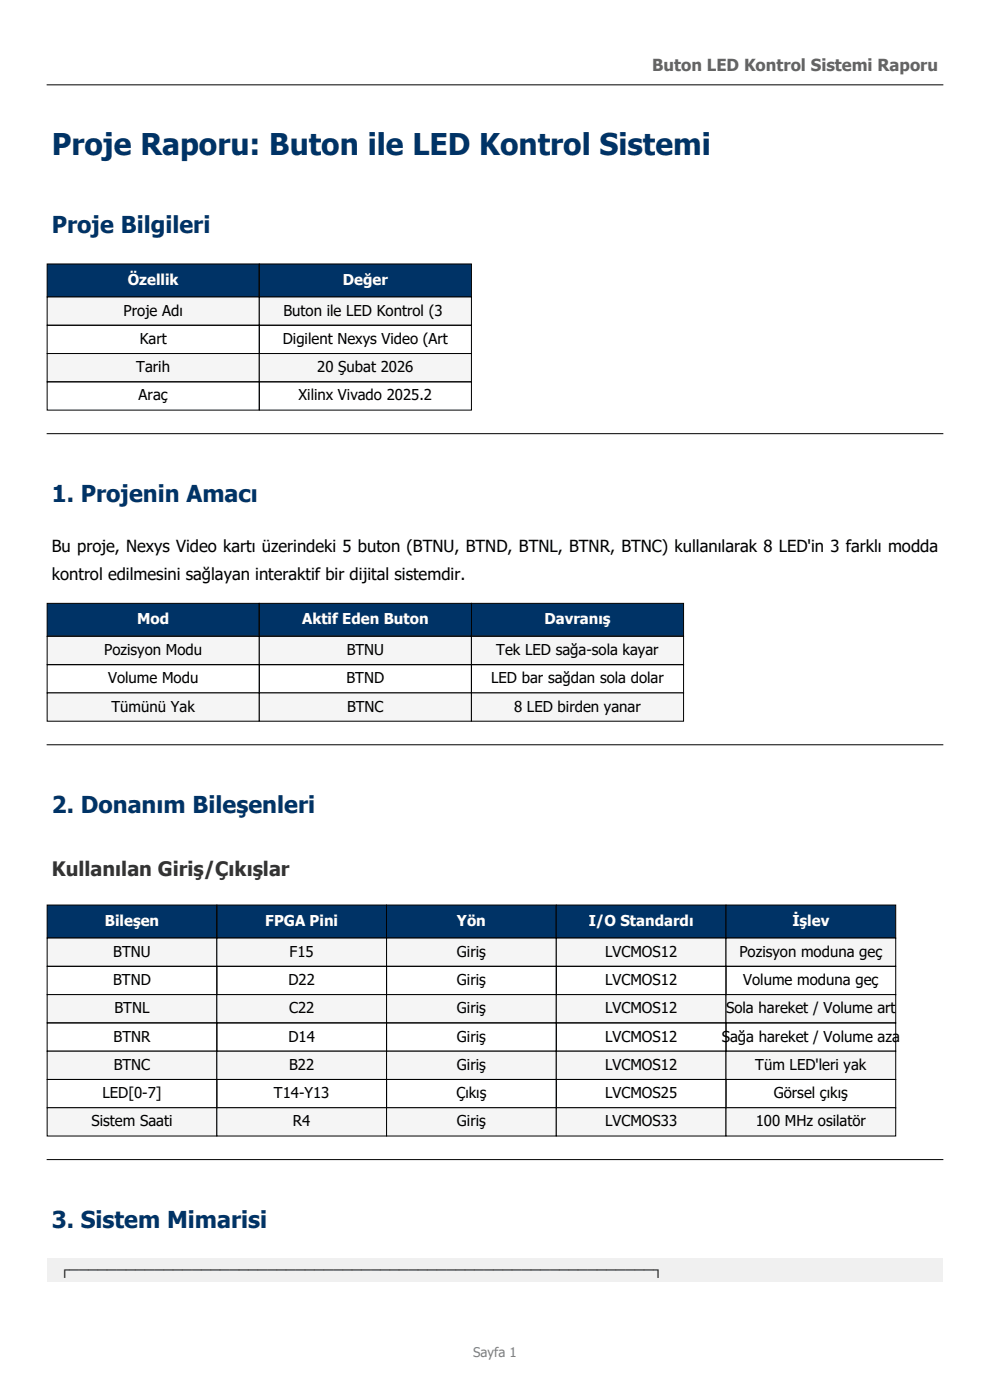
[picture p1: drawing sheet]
<svg xmlns="http://www.w3.org/2000/svg" width="210mm" height="297mm" viewBox="0 0 210 297" stroke-linecap="round" stroke-linejoin="round" font-family="sans-serif">
<defs><g id="words">
<text font-size="6.3" fill="#036" x="11" y="32.9">Proje Raporu: Buton ile LED Kontrol Sistemi</text>
<g font-size="4.9" fill="#036">
<text x="11" y="49.5">Proje Bilgileri</text>
<text x="11" y="106.5">1. Projenin Amacı</text>
<text x="11" y="172.5">2. Donanım Bileşenleri</text>
<text x="11" y="260.5">3. Sistem Mimarisi</text>
</g>
<text font-size="4.2" fill="#333" x="11" y="185.8">Kullanılan Giriş/Çıkışlar</text>
<text font-size="3.5" fill="#646464" x="138.3" y="15.1">Buton LED Kontrol Sistemi Raporu</text>
<g font-size="3.5">
<text x="11" y="117.1">Bu proje, Nexys Video kartı üzerindeki 5 buton (BTNU, BTND, BTNL, BTNR, BTNC) kullanılarak 8 LED'in 3 farklı modda</text>
<text x="11" y="123.1">kontrol edilmesini sağlayan interaktif bir dijital sistemdir.</text>
</g>
<g font-size="3.2" fill="#fff">
<text x="27.1" y="60.5">Özellik</text>
<text x="72.7" y="60.5">Değer</text>
<text x="29.1" y="132.5">Mod</text>
<text x="64.1" y="132.5">Aktif Eden Buton</text>
<text x="115.5" y="132.5">Davranış</text>
<text x="22.2" y="196.5">Bileşen</text>
<text x="56.3" y="196.5">FPGA Pini</text>
<text x="96.9" y="196.5">Yön</text>
<text x="124.9" y="196.5">I/O Standardı</text>
<text x="168.1" y="196.5">İşlev</text>
</g>
<g font-size="3.2">
<text x="26.2" y="67">Proje Adı</text>
<text x="60.1" y="67">Buton ile LED Kontrol (3</text>
<text x="29.6" y="73">Kart</text>
<text x="60" y="73">Digilent Nexys Video (Art</text>
<text x="28.9" y="79">Tarih</text>
<text x="67.3" y="79">20 Şubat 2026</text>
<text x="29.4" y="85">Araç</text>
<text x="63.3" y="85">Xilinx Vivado 2025.2</text>
<text x="22.1" y="139">Pozisyon Modu</text>
<text x="73.5" y="139">BTNU</text>
<text x="105.3" y="139">Tek LED sağa-sola kayar</text>
<text x="22.9" y="145">Volume Modu</text>
<text x="73.5" y="145">BTND</text>
<text x="104.2" y="145">LED bar sağdan sola dolar</text>
<text x="23.7" y="151">Tümünü Yak</text>
<text x="73.6" y="151">BTNC</text>
<text x="109.1" y="151">8 LED birden yanar</text>
<text x="24" y="203">BTNU</text>
<text x="61.4" y="203">F15</text>
<text x="96.9" y="203">Giriş</text>
<text x="128.3" y="203">LVCMOS12</text>
<text x="156.8" y="203">Pozisyon moduna geç</text>
<text x="24" y="209">BTND</text>
<text x="61.2" y="209">D22</text>
<text x="96.9" y="209">Giriş</text>
<text x="128.3" y="209">LVCMOS12</text>
<text x="157.7" y="209">Volume moduna geç</text>
<text x="24.3" y="215">BTNL</text>
<text x="61.3" y="215">C22</text>
<text x="96.9" y="215">Giriş</text>
<text x="128.3" y="215">LVCMOS12</text>
<text x="154" y="215">Sola hareket / Volume art</text>
<text x="24.1" y="221">BTNR</text>
<text x="61.2" y="221">D14</text>
<text x="96.9" y="221">Giriş</text>
<text x="128.3" y="221">LVCMOS12</text>
<text x="153.1" y="221">Sağa hareket / Volume aza</text>
<text x="24.1" y="227">BTNC</text>
<text x="61.3" y="227">B22</text>
<text x="96.9" y="227">Giriş</text>
<text x="128.3" y="227">LVCMOS12</text>
<text x="160.2" y="227">Tüm LED'leri yak</text>
<text x="21.7" y="233">LED[0-7]</text>
<text x="58.1" y="233">T14-Y13</text>
<text x="96.8" y="233">Çıkış</text>
<text x="128.3" y="233">LVCMOS25</text>
<text x="164.1" y="233">Görsel çıkış</text>
<text x="19.4" y="239">Sistem Saati</text>
<text x="62.1" y="239">R4</text>
<text x="96.9" y="239">Giriş</text>
<text x="128.3" y="239">LVCMOS33</text>
<text x="160.3" y="239">100 MHz osilatör</text>
</g>
<text font-size="2.8" fill="#1e1e1e" x="12.8" y="270.3">┌──────────────────────────────────────────────────────────────┐</text>
<text font-size="2.8" fill="#808080" x="100.4" y="287.8">Sayfa 1</text>
</g></defs>
<path d="M10 18h190" fill="none" stroke="#000" stroke-width=".21"/>
<g fill="#036" stroke="#000" stroke-width=".21">
<path d="M10 56h45v7h-45z"/>
<path d="M55 56h45v7h-45z"/>
</g>
<g fill="#f5f5f5" stroke="#000" stroke-width=".21">
<path d="M10 63h45v6h-45z"/>
<path d="M55 63h45v6h-45z"/>
</g>
<path d="M10 69h45v6h-45zM55 69h45v6h-45z" fill="none" stroke="#000" stroke-width=".21"/>
<g fill="#f5f5f5" stroke="#000" stroke-width=".21">
<path d="M10 75h45v6h-45z"/>
<path d="M55 75h45v6h-45z"/>
</g>
<path d="M10 81h45v6h-45zM10 92h190M55 81h45v6h-45z" fill="none" stroke="#000" stroke-width=".21"/>
<g fill="#036" stroke="#000" stroke-width=".21">
<path d="M10 128h45v7h-45z"/>
<path d="M55 128h45v7h-45z"/>
<path d="M100 128h45v7h-45z"/>
</g>
<g fill="#f5f5f5" stroke="#000" stroke-width=".21">
<path d="M10 135h45v6h-45z"/>
<path d="M55 135h45v6h-45z"/>
<path d="M100 135h45v6h-45z"/>
</g>
<path d="M10 141h45v6h-45zM55 141h45v6h-45zM100 141h45v6h-45z" fill="none" stroke="#000" stroke-width=".21"/>
<g fill="#f5f5f5" stroke="#000" stroke-width=".21">
<path d="M10 147h45v6h-45z"/>
<path d="M55 147h45v6h-45z"/>
<path d="M100 147h45v6h-45z"/>
</g>
<path d="M10 158h190" fill="none" stroke="#000" stroke-width=".21"/>
<g fill="#036" stroke="#000" stroke-width=".21">
<path d="M10 192h36v7h-36z"/>
<path d="M46 192h36v7h-36z"/>
<path d="M82 192h36v7h-36z"/>
<path d="M118 192h36v7h-36z"/>
<path d="M154 192h36v7h-36z"/>
</g>
<g fill="#f5f5f5" stroke="#000" stroke-width=".21">
<path d="M10 199h36v6h-36z"/>
<path d="M46 199h36v6h-36z"/>
<path d="M82 199h36v6h-36z"/>
<path d="M118 199h36v6h-36z"/>
<path d="M154 199h36v6h-36z"/>
</g>
<path d="M10 205h36v6h-36zM46 205h36v6h-36zM82 205h36v6h-36zM118 205h36v6h-36zM154 205h36v6h-36z" fill="none" stroke="#000" stroke-width=".21"/>
<g fill="#f5f5f5" stroke="#000" stroke-width=".21">
<path d="M10 211h36v6h-36z"/>
<path d="M46 211h36v6h-36z"/>
<path d="M82 211h36v6h-36z"/>
<path d="M118 211h36v6h-36z"/>
<path d="M154 211h36v6h-36z"/>
</g>
<path d="M10 217h36v6h-36zM46 217h36v6h-36zM82 217h36v6h-36zM118 217h36v6h-36zM154 217h36v6h-36z" fill="none" stroke="#000" stroke-width=".21"/>
<g fill="#f5f5f5" stroke="#000" stroke-width=".21">
<path d="M10 223h36v6h-36z"/>
<path d="M46 223h36v6h-36z"/>
<path d="M82 223h36v6h-36z"/>
<path d="M118 223h36v6h-36z"/>
<path d="M154 223h36v6h-36z"/>
</g>
<path d="M10 229h36v6h-36zM46 229h36v6h-36zM82 229h36v6h-36zM118 229h36v6h-36zM154 229h36v6h-36z" fill="none" stroke="#000" stroke-width=".21"/>
<g fill="#f5f5f5" stroke="#000" stroke-width=".21">
<path d="M10 235h36v6h-36z"/>
<path d="M46 235h36v6h-36z"/>
<path d="M82 235h36v6h-36z"/>
<path d="M118 235h36v6h-36z"/>
<path d="M154 235h36v6h-36z"/>
</g>
<path d="M10 246h190" fill="none" stroke="#000" stroke-width=".21"/>
<path d="M10 267h190v5h-190z" fill="#f0f0f0"/>
<use href="#words"/>
</svg>
